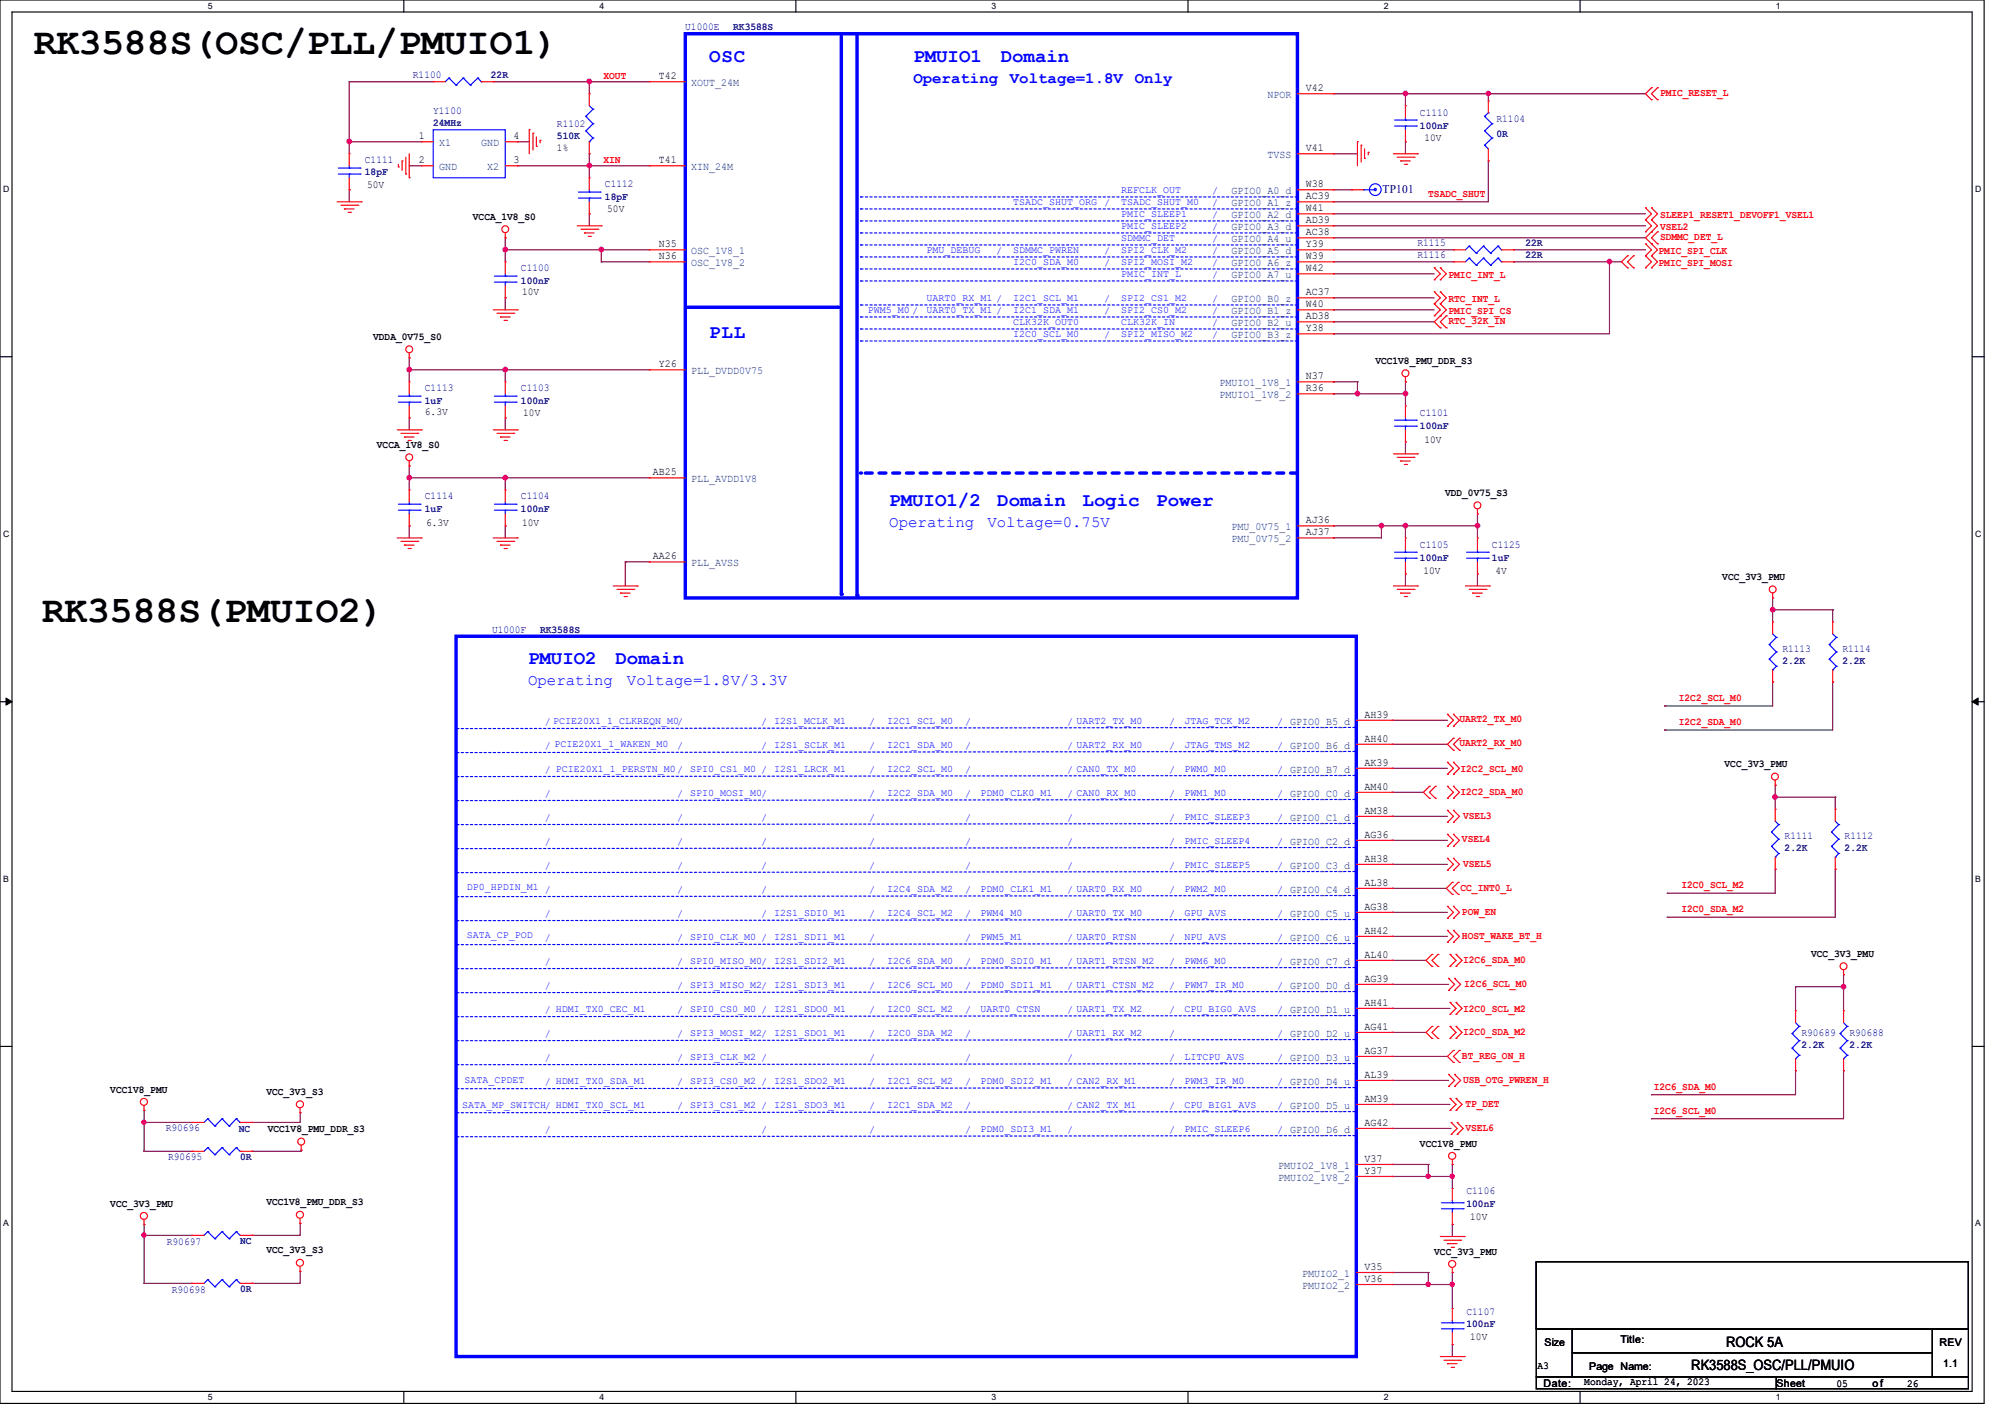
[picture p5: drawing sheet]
<svg xmlns="http://www.w3.org/2000/svg" width="297mm" height="210mm" viewBox="0 0 297 210" stroke-linecap="round" stroke-linejoin="round" font-family="sans-serif">
<defs><g id="words">
<g font-size="5.6">
<text x="5" y="8">RK3588S(OSC/PLL/PMUIO1)</text>
<text x="6.2" y="92.1">RK3588S(PMUIO2)</text>
</g>
<g font-size="2.8" fill="#00f">
<text x="105.1" y="9.1">OSC</text>
<text x="135.3" y="9.1">PMUIO1</text>
<text x="148.3" y="9.1">Domain</text>
<text x="105.1" y="50">PLL</text>
<text x="131.7" y="74.9">PMUIO1/2</text>
<text x="147.7" y="74.9">Domain</text>
<text x="160.4" y="74.9">Logic</text>
<text x="171.3" y="74.9">Power</text>
<text x="78.2" y="98.4">PMUIO2</text>
<text x="91.2" y="98.4">Domain</text>
</g>
<g font-size="2.3" fill="#00f">
<text x="135.3" y="12.2">Operating</text>
<text x="149.6" y="12.2">Voltage=1.8V</text>
<text x="168.1" y="12.2">Only</text>
<text x="131.7" y="78">Operating</text>
<text x="146.3" y="78">Voltage=0.75V</text>
<text x="78.2" y="101.5">Operating</text>
<text x="92.9" y="101.5">Voltage=1.8V/3.3V</text>
</g>
<g font-size="2.1">
<text x="250.5" y="202.9">RK3588S_OSC/PLL/PMUIO</text>
<text x="255.7" y="199.5">ROCK 5A</text>
</g>
<text font-size="1.7" fill="#000080" x="204.8" y="28.6">TP101</text>
<g font-size="1.6" fill="#000080">
<text x="101.5" y="4.4">U1000E</text>
<text x="108.6" y="4.5">RK3588S</text>
<text x="61.2" y="11.6">R1100</text>
<text x="72.7" y="11.6">22R</text>
<text x="64.2" y="16.9">Y1100</text>
<text x="210.3" y="17.2">C1110</text>
<text x="64.2" y="18.7">24MHz</text>
<text x="82.5" y="18.8">R1102</text>
<text x="82.5" y="20.7">510K</text>
<text x="210.3" y="19">100nF</text>
<text x="221.7" y="18.1">R1104</text>
<text x="221.7" y="20.3">0R</text>
<text x="54.1" y="24.2">C1111</text>
<text x="54.1" y="26">18pF</text>
<text x="89.6" y="27.7">C1112</text>
<text x="89.6" y="29.5">18pF</text>
<text x="77.2" y="40.2">C1100</text>
<text x="77.2" y="42">100nF</text>
<text x="210" y="38.2">R1116</text>
<text x="210" y="36.4">R1115</text>
<text x="226" y="38.3">22R</text>
<text x="226" y="36.5">22R</text>
<text x="62.9" y="58">C1113</text>
<text x="62.9" y="59.8">1uF</text>
<text x="77.2" y="58">C1103</text>
<text x="77.2" y="59.8">100nF</text>
<text x="210.3" y="61.7">C1101</text>
<text x="210.3" y="63.5">100nF</text>
<text x="62.9" y="74">C1114</text>
<text x="62.9" y="75.8">1uF</text>
<text x="77.2" y="74">C1104</text>
<text x="77.2" y="75.8">100nF</text>
<text x="210.3" y="81.2">C1105</text>
<text x="210.3" y="83.1">100nF</text>
<text x="221" y="81.2">C1125</text>
<text x="221" y="83.1">1uF</text>
<text x="72.9" y="93.7">U1000F</text>
<text x="80" y="93.7">RK3588S</text>
<text x="264" y="96.5">R1113</text>
<text x="264" y="98.3">2.2K</text>
<text x="272.9" y="96.5">R1114</text>
<text x="272.9" y="98.3">2.2K</text>
<text x="264.4" y="124.2">R1111</text>
<text x="273.3" y="124.2">R1112</text>
<text x="264.4" y="126.1">2.2K</text>
<text x="273.3" y="126.1">2.2K</text>
<text x="266.9" y="153.4">R90689</text>
<text x="266.9" y="155.2">2.2K</text>
<text x="274" y="153.4">R90688</text>
<text x="274" y="155.2">2.2K</text>
<text x="24.6" y="167.5">R90696</text>
<text x="35.4" y="167.7">NC</text>
<text x="24.9" y="171.7">R90695</text>
<text x="35.6" y="171.8">0R</text>
<text x="217.2" y="176.9">C1106</text>
<text x="217.2" y="178.7">100nF</text>
<text x="24.7" y="184.4">R90697</text>
<text x="35.6" y="184.2">NC</text>
<text x="25.4" y="191.5">R90698</text>
<text x="35.6" y="191.3">0R</text>
<text x="217.2" y="194.7">C1107</text>
<text x="217.2" y="196.5">100nF</text>
</g>
<g font-size="1.6" fill="#f00">
<text x="89.4" y="11.8">XOUT</text>
<text x="245.9" y="14.3">PMIC_RESET_L</text>
<text x="89.4" y="24.2">XIN</text>
<text x="211.6" y="29.1">TSADC_SHUT</text>
<text x="245.9" y="34">VSEL2</text>
<text x="245.9" y="32.2">SLEEP1_RESET1_DEVOFF1_VSEL1</text>
<text x="245.9" y="35.6">SDMMC_DET_L</text>
<text x="214.6" y="41.1">PMIC_INT_L</text>
<text x="245.7" y="37.5">PMIC_SPI_CLK</text>
<text x="245.7" y="39.3">PMIC_SPI_MOSI</text>
<text x="214.6" y="46.4">PMIC_SPI_CS</text>
<text x="214.6" y="44.7">RTC_INT_L</text>
<text x="214.6" y="48">RTC_32K_IN</text>
<text x="216.2" y="106.9">UART2_TX_M0</text>
<text x="248.7" y="103.8">I2C2_SCL_M0</text>
<text x="248.7" y="107.4">I2C2_SDA_M0</text>
<text x="216.2" y="110.4">UART2_RX_M0</text>
<text x="216.4" y="114.3">I2C2_SCL_M0</text>
<text x="216.4" y="117.7">I2C2_SDA_M0</text>
<text x="216.6" y="124.7">VSEL4</text>
<text x="216.7" y="121.3">VSEL3</text>
<text x="216.4" y="131.9">CC_INT0_L</text>
<text x="216.7" y="128.4">VSEL5</text>
<text x="249.1" y="131.5">I2C0_SCL_M2</text>
<text x="216.6" y="135.5">POW_EN</text>
<text x="249.1" y="135.1">I2C0_SDA_M2</text>
<text x="216.6" y="139.1">HOST_WAKE_BT_H</text>
<text x="216.7" y="142.6">I2C6_SDA_M0</text>
<text x="216.7" y="149.9">I2C0_SCL_M2</text>
<text x="216.9" y="146.2">I2C6_SCL_M0</text>
<text x="216.7" y="153.3">I2C0_SDA_M2</text>
<text x="216.6" y="156.8">BT_REG_ON_H</text>
<text x="216.7" y="160.4">USB_OTG_PWREN_H</text>
<text x="245" y="161.4">I2C6_SDA_M0</text>
<text x="217.1" y="167.5">VSEL6</text>
<text x="217.1" y="164">TP_DET</text>
<text x="245" y="164.9">I2C6_SCL_M0</text>
</g>
<g font-size="1.6">
<text x="97.6" y="11.7">T42</text>
<text x="193.4" y="13.5">V42</text>
<text x="62.1" y="20.6">1</text>
<text x="76.1" y="20.6">4</text>
<text x="82.5" y="22.4">1%</text>
<text x="193.4" y="22.4">V41</text>
<text x="211" y="21">10V</text>
<text x="54.4" y="27.9">50V</text>
<text x="62.1" y="24.2">2</text>
<text x="76.1" y="24.2">3</text>
<text x="97.6" y="24.2">T41</text>
<text x="193.4" y="27.7">W38</text>
<text x="193.4" y="29.5">AC39</text>
<text x="70.1" y="32.6">VCCA_1V8_S0</text>
<text x="90" y="31.5">50V</text>
<text x="193.4" y="31.3">W41</text>
<text x="193.4" y="33.1">AD39</text>
<text x="193.4" y="34.8">AC38</text>
<text x="97.6" y="36.6">N35</text>
<text x="97.6" y="38.4">N36</text>
<text x="193.4" y="40.2">W42</text>
<text x="193.4" y="38.4">W39</text>
<text x="193.4" y="36.6">Y39</text>
<text x="77.3" y="43.7">10V</text>
<text x="193.4" y="47.3">AD38</text>
<text x="193.4" y="43.7">AC37</text>
<text x="193.4" y="45.5">W40</text>
<text x="55.3" y="50.3">VDDA_0V75_S0</text>
<text x="193.4" y="49.1">Y38</text>
<text x="203.7" y="53.9">VCC1V8_PMU_DDR_S3</text>
<text x="97.6" y="54.4">Y26</text>
<text x="193.4" y="56.2">N37</text>
<text x="193.4" y="58">R36</text>
<text x="62.9" y="61.5">6.3V</text>
<text x="77.5" y="61.7">10V</text>
<text x="211" y="65.6">10V</text>
<text x="55.8" y="66.3">VCCA_1V8_S0</text>
<text x="96.7" y="70.4">AB25</text>
<text x="63.1" y="77.8">6.3V</text>
<text x="77.3" y="77.8">10V</text>
<text x="193.4" y="77.5">AJ36</text>
<text x="214.1" y="73.4">VDD_0V75_S3</text>
<text x="96.7" y="82.8">AA26</text>
<text x="193.4" y="79.3">AJ37</text>
<text x="210.9" y="85">10V</text>
<text x="221.5" y="85">4V</text>
<text x="255.1" y="85.9">VCC_3V3_PMU</text>
<text x="202.1" y="106.3">AH39</text>
<text x="202.1" y="113.4">AK39</text>
<text x="202.1" y="109.9">AH40</text>
<text x="255.5" y="113.6">VCC_3V3_PMU</text>
<text x="202.1" y="117">AM40</text>
<text x="202.1" y="120.5">AM38</text>
<text x="202.1" y="124.1">AG36</text>
<text x="202.1" y="131.2">AL38</text>
<text x="202.1" y="127.6">AH38</text>
<text x="202.1" y="134.7">AG38</text>
<text x="202.1" y="138.3">AH42</text>
<text x="202.1" y="141.9">AL40</text>
<text x="268.3" y="141.7">VCC_3V3_PMU</text>
<text x="202.1" y="145.4">AG39</text>
<text x="202.1" y="149">AH41</text>
<text x="202.1" y="152.5">AG41</text>
<text x="16.3" y="161.8">VCC1V8_PMU</text>
<text x="202.1" y="159.6">AL39</text>
<text x="202.1" y="156.1">AG37</text>
<text x="39.5" y="162.2">VCC_3V3_S3</text>
<text x="39.7" y="167.7">VCC1V8_PMU_DDR_S3</text>
<text x="202.1" y="166.8">AG42</text>
<text x="202.1" y="163.2">AM39</text>
<text x="202.1" y="172.1">V37</text>
<text x="202.1" y="173.9">Y37</text>
<text x="210.3" y="169.8">VCC1V8_PMU</text>
<text x="16.3" y="178.7">VCC_3V3_PMU</text>
<text x="39.5" y="178.5">VCC1V8_PMU_DDR_S3</text>
<text x="39.5" y="185.6">VCC_3V3_S3</text>
<text x="212.5" y="185.8">VCC_3V3_PMU</text>
<text x="217.8" y="180.6">10V</text>
<text x="202.1" y="188.1">V35</text>
<text x="202.1" y="189.9">V36</text>
<text x="217.8" y="198.4">10V</text>
<text x="227.7" y="202.7">A3</text>
<text x="228.8" y="199.3">Size</text>
<text x="235.4" y="202.9">Page Name:</text>
<text x="240" y="199">Title:</text>
<text x="287.3" y="199.3">REV</text>
<text x="287.9" y="202.5">1.1</text>
<text x="228.6" y="205.4">Date:</text>
<text x="234.7" y="205.1">Monday, April 24, 2023</text>
<text x="263.1" y="205.4">Sheet</text>
<text x="272" y="205.4">05</text>
<text x="277.4" y="205.4">o f</text>
<text x="282.5" y="205.4">26</text>
</g>
<g font-size="1.6" fill="#004080">
<text x="102.4" y="12.7">XOUT_24M</text>
<text x="187.7" y="14.5">NPOR</text>
<text x="65.1" y="21.6">X1</text>
<text x="71.3" y="21.6">GND</text>
<text x="187.7" y="23.4">TVSS</text>
<text x="65.1" y="25.2">GND</text>
<text x="72.2" y="25.2">X2</text>
<text x="102.4" y="25.2">XIN_24M</text>
<text x="182.4" y="28.7">GPIO0_A0_d</text>
<text x="182.4" y="32.3">GPIO0_A2_d</text>
<text x="182.4" y="34.1">GPIO0_A3_d</text>
<text x="182.4" y="30.5">GPIO0_A1_z</text>
<text x="182.4" y="35.9">GPIO0_A4_u</text>
<text x="102.4" y="37.6">OSC_1V8_1</text>
<text x="102.4" y="39.4">OSC_1V8_2</text>
<text x="182.4" y="41.2">GPIO0_A7_u</text>
<text x="182.4" y="39.4">GPIO0_A6_z</text>
<text x="182.4" y="37.6">GPIO0_A5_d</text>
<text x="182.4" y="44.7">GPIO0_B0_z</text>
<text x="182.4" y="46.5">GPIO0_B1_z</text>
<text x="182.4" y="48.3">GPIO0_B2_u</text>
<text x="182.4" y="50.1">GPIO0_B3_z</text>
<text x="102.4" y="55.4">PLL_DVDD0V75</text>
<text x="180.6" y="57.2">PMUIO1_1V8_1</text>
<text x="180.6" y="59">PMUIO1_1V8_2</text>
<text x="102.4" y="71.4">PLL_AVDD1V8</text>
<text x="102.4" y="83.9">PLL_AVSS</text>
<text x="182.4" y="78.5">PMU_0V75_1</text>
<text x="182.4" y="80.3">PMU_0V75_2</text>
<text x="189.4" y="173.1">PMUIO2_1V8_1</text>
<text x="189.4" y="174.9">PMUIO2_1V8_2</text>
<text x="192.9" y="189.1">PMUIO2_1</text>
<text x="192.9" y="190.9">PMUIO2_2</text>
</g>
<g font-size="1.5" fill="#00f">
<text x="166.1" y="28.6">REFCLK_OUT</text>
<text x="179.6" y="28.8">/</text>
<text x="150.1" y="30.4">TSADC_SHUT_ORG</text>
<text x="163.6" y="30.6">/</text>
<text x="166.1" y="35.7">SDMMC_DET</text>
<text x="166.1" y="34">PMIC_SLEEP2</text>
<text x="166.1" y="32.2">PMIC_SLEEP1</text>
<text x="166.1" y="30.4">TSADC_SHUT_M0</text>
<text x="179.6" y="35.9">/</text>
<text x="179.6" y="34.1">/</text>
<text x="179.6" y="32.3">/</text>
<text x="179.6" y="30.6">/</text>
<text x="137.2" y="37.5">PMU_DEBUG</text>
<text x="147.6" y="37.7">/</text>
<text x="150.1" y="39.3">I2C0_SDA_M0</text>
<text x="150.1" y="37.5">SDMMC_PWREN</text>
<text x="163.6" y="39.5">/</text>
<text x="163.6" y="37.7">/</text>
<text x="166.1" y="41.1">PMIC_INT_L</text>
<text x="166.1" y="39.3">SPI2_MOSI_M2</text>
<text x="166.1" y="37.5">SPI2_CLK_M2</text>
<text x="179.6" y="41.2">/</text>
<text x="179.6" y="39.5">/</text>
<text x="179.6" y="37.7">/</text>
<text x="128.6" y="46.4">PWM5_M0 /</text>
<text x="137.2" y="46.4">UART0_TX_M1 /</text>
<text x="137.2" y="44.6">UART0_RX_M1 /</text>
<text x="150.1" y="46.4">I2C1_SDA_M1</text>
<text x="150.1" y="44.6">I2C1_SCL_M1</text>
<text x="163.6" y="46.6">/</text>
<text x="163.6" y="44.8">/</text>
<text x="166.1" y="46.4">SPI2_CS0_M2</text>
<text x="166.1" y="44.6">SPI2_CS1_M2</text>
<text x="179.6" y="46.6">/</text>
<text x="179.6" y="44.8">/</text>
<text x="150.1" y="50">I2C0_SCL_M0</text>
<text x="150.1" y="48.2">CLK32K_OUT0</text>
<text x="163.6" y="50.1">/</text>
<text x="166.1" y="48.2">CLK32K_IN</text>
<text x="166.1" y="50">SPI2_MISO_M2</text>
<text x="179.6" y="48.3">/</text>
<text x="179.6" y="50.1">/</text>
<text x="80.7" y="107.4">/ PCIE20X1_1_CLKREQN_M0/</text>
<text x="112.7" y="107.4">/</text>
<text x="114.7" y="107.2">I2S1_MCLK_M1</text>
<text x="128.7" y="107.4">/</text>
<text x="131.4" y="107.2">I2C1_SCL_M0</text>
<text x="143" y="107.4">/</text>
<text x="158.1" y="107.4">/ UART2_TX_M0</text>
<text x="173.2" y="107.4">/</text>
<text x="175.5" y="107.2">JTAG_TCK_M2</text>
<text x="189.2" y="107.4">/ GPIO0_B5_d</text>
<text x="80.7" y="110.9">/ PCIE20X1_1_WAKEN_M0</text>
<text x="100.3" y="110.9">/</text>
<text x="112.7" y="110.9">/</text>
<text x="114.7" y="110.7">I2S1_SCLK_M1</text>
<text x="128.7" y="110.9">/</text>
<text x="131.4" y="110.7">I2C1_SDA_M0</text>
<text x="143" y="110.9">/</text>
<text x="158.1" y="110.9">/ UART2_RX_M0</text>
<text x="173.2" y="110.9">/</text>
<text x="175.5" y="110.7">JTAG_TMS_M2</text>
<text x="189.2" y="110.9">/ GPIO0_B6_d</text>
<text x="80.7" y="114.5">/ PCIE20X1_1_PERSTN_M0/</text>
<text x="80.7" y="118">/</text>
<text x="100.3" y="118">/</text>
<text x="102.2" y="114.3">SPI0_CS1_M0 /</text>
<text x="102.2" y="117.9">SPI0_MOSI_M0/</text>
<text x="114.7" y="114.3">I2S1_LRCK_M1</text>
<text x="128.7" y="114.5">/</text>
<text x="128.7" y="118">/</text>
<text x="131.4" y="114.3">I2C2_SCL_M0</text>
<text x="131.4" y="117.9">I2C2_SDA_M0</text>
<text x="143" y="114.5">/</text>
<text x="143" y="118">/</text>
<text x="145.2" y="117.9">PDM0_CLK0_M1</text>
<text x="158.1" y="118">/ CAN0_RX_M0</text>
<text x="158.1" y="114.5">/ CAN0_TX_M0</text>
<text x="173.2" y="114.5">/</text>
<text x="173.2" y="118">/</text>
<text x="175.5" y="114.3">PWM0_M0</text>
<text x="175.5" y="117.9">PWM1_M0</text>
<text x="189.2" y="114.5">/ GPIO0_B7_d</text>
<text x="189.2" y="118">/ GPIO0_C0_d</text>
<text x="80.7" y="121.6">/</text>
<text x="80.7" y="125.1">/</text>
<text x="100.3" y="125.1">/</text>
<text x="100.3" y="121.6">/</text>
<text x="112.7" y="125.1">/</text>
<text x="112.7" y="121.6">/</text>
<text x="128.7" y="121.6">/</text>
<text x="128.7" y="125.1">/</text>
<text x="143" y="121.6">/</text>
<text x="143" y="125.1">/</text>
<text x="158.1" y="125.1">/</text>
<text x="158.1" y="121.6">/</text>
<text x="173.2" y="121.6">/</text>
<text x="173.2" y="125.1">/</text>
<text x="175.5" y="121.4">PMIC_SLEEP3</text>
<text x="175.5" y="125">PMIC_SLEEP4</text>
<text x="189.2" y="121.6">/ GPIO0_C1_d</text>
<text x="189.2" y="125.1">/ GPIO0_C2_d</text>
<text x="69.2" y="131.7">DP0_HPDIN_M1</text>
<text x="80.7" y="128.7">/</text>
<text x="100.3" y="128.7">/</text>
<text x="112.7" y="128.7">/</text>
<text x="128.7" y="128.7">/</text>
<text x="143" y="128.7">/</text>
<text x="158.1" y="128.7">/</text>
<text x="173.2" y="128.7">/</text>
<text x="175.5" y="128.5">PMIC_SLEEP5</text>
<text x="189.2" y="128.7">/ GPIO0_C3_d</text>
<text x="80.7" y="132.2">/</text>
<text x="80.7" y="135.8">/</text>
<text x="100.3" y="135.8">/</text>
<text x="100.3" y="132.2">/</text>
<text x="112.7" y="135.8">/</text>
<text x="112.7" y="132.2">/</text>
<text x="114.7" y="135.6">I2S1_SDI0_M1</text>
<text x="128.7" y="132.2">/</text>
<text x="128.7" y="135.8">/</text>
<text x="131.4" y="132.1">I2C4_SDA_M2</text>
<text x="131.4" y="135.6">I2C4_SCL_M2</text>
<text x="143" y="132.2">/</text>
<text x="143" y="135.8">/</text>
<text x="145.2" y="132.1">PDM0_CLK1_M1</text>
<text x="145.2" y="135.6">PWM4_M0</text>
<text x="158.1" y="132.2">/ UART0_RX_M0</text>
<text x="158.1" y="135.8">/ UART0_TX_M0</text>
<text x="173.2" y="132.2">/</text>
<text x="173.2" y="135.8">/</text>
<text x="175.5" y="132.1">PWM2_M0</text>
<text x="175.5" y="135.6">GPU_AVS</text>
<text x="189.2" y="132.2">/ GPIO0_C4_d</text>
<text x="189.2" y="135.8">/ GPIO0_C5_u</text>
<text x="69.2" y="138.9">SATA_CP_POD</text>
<text x="80.7" y="139.4">/</text>
<text x="80.7" y="142.9">/</text>
<text x="100.3" y="142.9">/</text>
<text x="100.3" y="139.4">/</text>
<text x="102.2" y="139.2">SPI0_CLK_M0 /</text>
<text x="102.2" y="142.7">SPI0_MISO_M0/</text>
<text x="114.7" y="139.2">I2S1_SDI1_M1</text>
<text x="114.7" y="142.7">I2S1_SDI2_M1</text>
<text x="128.7" y="139.4">/</text>
<text x="128.7" y="142.9">/</text>
<text x="131.4" y="142.7">I2C6_SDA_M0</text>
<text x="143" y="139.4">/</text>
<text x="143" y="142.9">/</text>
<text x="145.2" y="139.2">PWM5_M1</text>
<text x="145.2" y="142.7">PDM0_SDI0_M1</text>
<text x="158.1" y="139.4">/ UART0_RTSN</text>
<text x="158.1" y="142.9">/ UART1_RTSN_M2</text>
<text x="173.2" y="139.4">/</text>
<text x="173.2" y="142.9">/</text>
<text x="175.5" y="139.2">NPU_AVS</text>
<text x="175.5" y="142.7">PWM6_M0</text>
<text x="189.2" y="139.4">/ GPIO0_C6_u</text>
<text x="189.2" y="142.9">/ GPIO0_C7_d</text>
<text x="80.7" y="146.5">/</text>
<text x="100.3" y="146.5">/</text>
<text x="102.2" y="146.3">SPI3_MISO_M2/</text>
<text x="102.2" y="149.9">SPI0_CS0_M0 /</text>
<text x="114.7" y="146.3">I2S1_SDI3_M1</text>
<text x="114.7" y="149.9">I2S1_SDO0_M1</text>
<text x="128.7" y="146.5">/</text>
<text x="131.4" y="146.3">I2C6_SCL_M0</text>
<text x="131.4" y="149.9">I2C0_SCL_M2</text>
<text x="143" y="146.5">/</text>
<text x="145.2" y="146.3">PDM0_SDI1_M1</text>
<text x="145.2" y="149.9">UART0_CTSN</text>
<text x="158.1" y="146.5">/ UART1_CTSN_M2</text>
<text x="173.2" y="146.5">/</text>
<text x="175.5" y="146.3">PWM7_IR_M0</text>
<text x="175.5" y="149.9">CPU_BIG0_AVS</text>
<text x="189.2" y="146.5">/ GPIO0_D0_d</text>
<text x="80.7" y="150">/ HDMI_TX0_CEC_M1</text>
<text x="80.7" y="153.6">/</text>
<text x="100.3" y="153.6">/</text>
<text x="100.3" y="150">/</text>
<text x="102.2" y="153.4">SPI3_MOSI_M2/</text>
<text x="114.7" y="153.4">I2S1_SDO1_M1</text>
<text x="128.7" y="150">/</text>
<text x="128.7" y="153.6">/</text>
<text x="131.4" y="153.4">I2C0_SDA_M2</text>
<text x="143" y="150">/</text>
<text x="143" y="153.6">/</text>
<text x="158.1" y="150">/ UART1_TX_M2</text>
<text x="158.1" y="153.6">/ UART1_RX_M2</text>
<text x="173.2" y="150">/</text>
<text x="173.2" y="153.6">/</text>
<text x="189.2" y="150">/ GPIO0_D1_u</text>
<text x="189.2" y="153.6">/ GPIO0_D2_u</text>
<text x="68.8" y="160.4">SATA_CPDET</text>
<text x="80.7" y="157.1">/</text>
<text x="80.7" y="160.7">/ HDMI_TX0_SDA_M1</text>
<text x="100.3" y="160.7">/</text>
<text x="100.3" y="157.1">/</text>
<text x="102.2" y="157">SPI3_CLK_M2 /</text>
<text x="102.2" y="160.5">SPI3_CS0_M2 /</text>
<text x="114.7" y="160.5">I2S1_SDO2_M1</text>
<text x="128.7" y="160.7">/</text>
<text x="128.7" y="157.1">/</text>
<text x="131.4" y="160.5">I2C1_SCL_M2</text>
<text x="143" y="157.1">/</text>
<text x="143" y="160.7">/</text>
<text x="145.2" y="160.5">PDM0_SDI2_M1</text>
<text x="158.1" y="160.7">/ CAN2_RX_M1</text>
<text x="158.1" y="157.1">/</text>
<text x="173.2" y="157.1">/</text>
<text x="173.2" y="160.7">/</text>
<text x="175.5" y="157">LITCPU_AVS</text>
<text x="175.5" y="160.5">PWM3_IR_M0</text>
<text x="189.2" y="157.1">/ GPIO0_D3_u</text>
<text x="189.2" y="160.7">/ GPIO0_D4_u</text>
<text x="68.5" y="164.1">SATA_MP_SWITCH/ HDMI_TX0_SCL_M1</text>
<text x="80.7" y="167.8">/</text>
<text x="100.3" y="164.3">/</text>
<text x="102.2" y="164.1">SPI3_CS1_M2 /</text>
<text x="112.7" y="167.8">/</text>
<text x="114.7" y="164.1">I2S1_SDO3_M1</text>
<text x="128.7" y="164.3">/</text>
<text x="128.7" y="167.8">/</text>
<text x="131.4" y="164.1">I2C1_SDA_M2</text>
<text x="143" y="164.3">/</text>
<text x="143" y="167.8">/</text>
<text x="145.2" y="167.6">PDM0_SDI3_M1</text>
<text x="158.1" y="167.8">/</text>
<text x="158.1" y="164.3">/ CAN2_TX_M1</text>
<text x="173.2" y="164.3">/</text>
<text x="173.2" y="167.8">/</text>
<text x="175.5" y="164.1">CPU_BIG1_AVS</text>
<text x="175.5" y="167.6">PMIC_SLEEP6</text>
<text x="189.2" y="164.3">/ GPIO0_D5_u</text>
<text x="189.2" y="167.8">/ GPIO0_D6_d</text>
</g>
<g font-size="1.3">
<text x="30.8" y="1.3">5</text>
<text x="88.8" y="1.3">4</text>
<text x="146.9" y="1.3">3</text>
<text x="205" y="1.3">2</text>
<text x="263.1" y="1.3">1</text>
<text x=".5" y="28.4">D</text>
<text x="292.6" y="28.4">D</text>
<text x=".5" y="79.5">C</text>
<text x="292.6" y="79.5">C</text>
<text x=".5" y="130.6">B</text>
<text x="292.6" y="130.6">B</text>
<text x=".5" y="181.7">A</text>
<text x="292.6" y="181.7">A</text>
<text x="30.8" y="207.4">5</text>
<text x="88.8" y="207.4">4</text>
<text x="146.9" y="207.4">3</text>
<text x="205" y="207.4">2</text>
<text x="263.1" y="207.4">1</text>
</g>
</g></defs>
<path d="M0 0h293.9v207.9h-293.9zM1.8 1.8h290.3v204.3h-290.3z" fill="none" stroke="#000" stroke-width=".17"/>
<g fill="#fff">
<path d="M30.8 .2h.7v1.4h-.7z"/>
<path d="M30.8 206.2h.7v1.4h-.7z"/>
</g>
<path d="M59.8 0v1.8M59.8 206.1v1.8" fill="none" stroke="#000" stroke-width=".17"/>
<g fill="#fff">
<path d="M88.8 .2h.7v1.4h-.7z"/>
<path d="M88.8 206.2h.7v1.4h-.7z"/>
</g>
<path d="M117.9 0v1.8M117.9 206.1v1.8" fill="none" stroke="#000" stroke-width=".17"/>
<g fill="#fff">
<path d="M146.9 .2h.7v1.4h-.7z"/>
<path d="M146.9 206.2h.7v1.4h-.7z"/>
</g>
<path d="M176 0v1.8M176 206.1v1.8" fill="none" stroke="#000" stroke-width=".17"/>
<g fill="#fff">
<path d="M205 .2h.7v1.4h-.7z"/>
<path d="M205 206.2h.7v1.4h-.7z"/>
</g>
<path d="M234.1 0v1.8M234.1 206.1v1.8" fill="none" stroke="#000" stroke-width=".17"/>
<g fill="#fff">
<path d="M263.1 .2h.6v1.4h-.6z"/>
<path d="M263.1 206.2h.6v1.4h-.6z"/>
<path d="M.5 27.3h.9v1.4h-.9z"/>
<path d="M292.6 27.3h.9v1.4h-.9z"/>
<path d="M.5 78.4h.9v1.4h-.9z"/>
<path d="M292.6 78.4h.9v1.4h-.9z"/>
</g>
<path d="M0 52.8h1.8M292.1 52.8h1.8" fill="none" stroke="#000" stroke-width=".17"/>
<g fill="#fff">
<path d="M.5 129.5h.8v1.4h-.8z"/>
<path d="M292.6 129.5h.8v1.4h-.8z"/>
</g>
<path d="M0 103.9h1.8M292.1 103.9h1.8" fill="none" stroke="#000" stroke-width=".17"/>
<path d="M.9 103.4l.9 .5-.9 .5zM292.1 103.9l.9-.5v1z" fill="#000" stroke="#000" stroke-width=".15"/>
<g fill="#fff">
<path d="M.5 180.5h.8v1.4h-.8z"/>
<path d="M292.6 180.5h.8v1.4h-.8z"/>
</g>
<path d="M0 155h1.8M292.1 155h1.8M227.6 186.9h64v9.9h-64zM227.6 196.8h5.3v7.1h-5.3zM232.9 196.8h53.4v3.6h-53.4zM286.3 196.8h5.3v7.1h-5.3zM227.6 203.9h35.5v1.8h-35.5zM232.9 200.4h53.4v3.5h-53.4zM263.1 203.9h28.5v1.8h-28.5z" fill="none" stroke="#000" stroke-width=".17"/>
<g fill="none" stroke="#800040" stroke-width=".17">
<path d="M51.7 12.1h.1M51.7 12.1v10.7M51.7 12.1h12.5M73.1 12.1h.1M73.1 12.1h23.1M87.3 12.1h.1M87.3 12.1v1.8M197.5 13.9h.1M197.5 13.9h46.3M208.2 13.9h.1M208.2 13.9v1.8M220.5 13.9h.1"/>
<path d="M220.5 13.9v1M51.7 21h.1M51.7 28.1h.1M51.7 28.1v1.8M51.7 21h10.7M60.6 24.6h.1M60.6 24.6h1.8M74.8 37h.1M74.8 35.2h.1M74.8 37h21.4M74.8 35.2v3.6M76.6 21h.1"/>
<path d="M76.6 24.6h.1M76.6 21h1.8M76.6 24.6h19.6M87.3 31.7h.1M87.3 22.8h.1M87.3 24.6h.1M87.3 22.8v3.5M87.3 31.7v1.7M89.1 38.8h.1M89.1 37h.1M89.1 38.8h7.1M89.1 37v1.8"/>
<path d="M197.5 33.4h.1M197.5 31.7h.1M197.5 29.9h.1M197.5 35.2h.1M197.5 37h.1M197.5 38.8h.1M197.5 22.8h.1M197.5 28.1h.1M197.5 33.4h46.3M197.5 31.7h46.3M197.5 35.2h46.3M197.5 37h17.8"/>
<path d="M197.5 38.8h17.8M197.5 22.8h3.6M197.5 28.1h2.7M208.2 21h.1M208.2 21v1.8M220.5 23.8h.1M220.5 23.8v6.1h-23M224.2 37h.1M224.2 38.8h.1M224.2 37h19.6M224.2 38.8h16M238.4 38.8h.1"/>
<path d="M238.4 38.8v10.6h-40.9M60.6 53h.1M60.6 54.8h.1M60.6 53v3.6M60.6 54.8h35.6M74.8 54.8h.1M74.8 44.1h.1M74.8 44.1v1.8M74.8 54.8v1.8M197.5 58.3h.1M197.5 56.6h.1M197.5 47.7h.1"/>
<path d="M197.5 45.9h.1M197.5 40.6h.1M197.5 49.4h.1M197.5 44.1h.1M197.5 58.3h10.7M197.5 56.6h3.6M197.5 47.7h15M197.5 45.9h15M197.5 40.6h15M197.5 44.1h15M201.1 56.6h.1M201.1 58.3h.1"/>
<path d="M201.1 56.6v1.7M208.2 58.3h.1M208.2 56.6h.1M208.2 56.6v3.5M60.6 69h.1M60.6 77.9h.1M60.6 70.8h.1M60.6 61.9h.1M60.6 70.8h35.6M60.6 61.9v1.8M60.6 69v3.6M60.6 77.9v1.8"/>
<path d="M74.8 70.8h.1M74.8 77.9h.1M74.8 61.9h.1M74.8 61.9v1.8M74.8 70.8v1.8M74.8 77.9v1.8M197.5 77.9h.1M197.5 79.7h.1M197.5 77.9h21.4M204.6 77.9h.1M204.6 77.9v1.8h-7.1M208.2 77.9h.1"/>
<path d="M208.2 65.4h.1M208.2 65.4v1.8M208.2 77.9v1.8M218.9 77.9h.1M218.9 76.1h.1M218.9 76.1v3.6M92.6 83.2h.1M92.6 83.2v3.6M92.6 83.2h3.6M208.2 85h.1M208.2 85v1.8M218.9 85h.1"/>
<path d="M218.9 85v1.8M262.6 88.6h.1M262.6 90.3h.1M262.6 88.6v3.5M262.6 90.3h8.9M271.5 90.3h.1M271.5 90.3v1.8M206.2 106.7h.1M206.2 110.2h.1M206.2 113.8h.1M206.2 117.3h.1M206.2 106.7h8.2"/>
<path d="M206.2 110.2h8.2M206.2 113.8h8.2M206.2 117.3h4.7M246.6 104.6h.1M246.6 108.1h.1M262.6 101h.1M262.6 101v3.6h-16M263 116.3h.1M263 118.1h.1M263 116.3v3.5M263 118.1h8.9M271.5 101h.1"/>
<path d="M271.5 101v7.1h-24.9M271.9 118.1h.1M271.9 118.1v1.7M206.2 120.9h.1M206.2 128h.1M206.2 124.5h.1M206.2 131.6h.1M206.2 135.1h.1M206.2 138.7h.1M206.2 120.9h8.2M206.2 128h8.2M206.2 124.5h8.2"/>
<path d="M206.2 131.6h8M206.2 135.1h8.2M206.2 138.7h8.2M247 132.3h.1M247 135.8h.1M263 128.7h.1M263 128.7v3.6h-16M271.9 128.7h.1M271.9 128.7v7.1h-24.9M206.2 142.2h.1M206.2 145.8h.1M206.2 149.4h.1"/>
<path d="M206.2 152.9h.1M206.2 156.5h.1M206.2 142.2h5M206.2 145.8h8.4M206.2 149.4h8.6M206.2 152.9h5M206.2 156.5h8.2M266 146.1h.1M266 158.6h.1M266 146.1v3.6M266 158.6v3.5h-21.4M266 146.1h7.1"/>
<path d="M273.1 144.4h.1M273.1 146.1h.1M273.1 158.6h.1M273.1 144.4v5.3M273.1 158.6v7.1h-28.5M21.3 166.2h.1M21.3 170.5h.1M21.3 164.5h.1M21.3 170.5h7.1M21.3 166.2h7.1M21.3 164.5v6M37.3 170.5h.1"/>
<path d="M37.3 166.2h.1M44.4 164.8h.1M44.4 164.8v1.4h-7.1M44.6 170.3h.1M44.6 170.3v.2h-7.3M206.2 167.1h.1M206.2 174.2h.1M206.2 172.5h.1M206.2 160h.1M206.2 163.6h.1M206.2 167.1h8.8M206.2 174.2h8.9"/>
<path d="M206.2 172.5h5.4M206.2 160h8.4M206.2 163.6h8.6M211.6 172.5h.1M211.6 174.2h.1M211.6 172.5v1.7M215.1 172.5h.1M215.1 174.2h.1M215.1 172.5v3.5M244.6 162.1h.1M244.6 165.7h.1M21.3 190.1h.1"/>
<path d="M21.3 183h.1M21.3 181.4h.1M21.3 183h7.1M21.3 181.4v8.7M21.3 190.1h7.1M37.3 183h.1M37.3 190.1h.1M44.4 181.2h.1M44.4 188.3h.1M44.4 181.2v1.8h-7.1M44.4 188.3v1.8h-7.1M206.2 190.2h.1"/>
<path d="M206.2 188.5h.1M206.2 190.2h8.9M206.2 188.5h5.4M211.6 188.5h.1M211.6 190.2h.1M211.6 188.5v1.7M215.1 181.4h.1M215.1 188.5h.1M215.1 199.1h.1M215.1 190.2h.1M215.1 181.4v1.7M215.1 188.5v5.3"/>
<path d="M215.1 199.1v1.8"/>
</g>
<g fill="#f0f" stroke="#f0f" stroke-width=".17">
<circle cx="87.3" cy="12.1" r=".34"/>
<circle cx="51.7" cy="21" r=".34"/>
<circle cx="87.3" cy="24.5" r=".34"/>
<circle cx="208.2" cy="77.9" r=".34"/>
<circle cx="204.6" cy="77.9" r=".34"/>
<circle cx="208.2" cy="58.3" r=".34"/>
<circle cx="201.1" cy="58.3" r=".34"/>
<circle cx="74.8" cy="70.7" r=".34"/>
<circle cx="60.6" cy="54.7" r=".34"/>
<circle cx="89.1" cy="37" r=".34"/>
<circle cx="74.8" cy="37" r=".34"/>
<circle cx="215.1" cy="174.2" r=".32"/>
<circle cx="211.6" cy="174.2" r=".32"/>
<circle cx="262.9" cy="118" r=".34"/>
<circle cx="211.6" cy="190.2" r=".32"/>
<circle cx="215.1" cy="190.2" r=".32"/>
<circle cx="208.2" cy="13.8" r=".34"/>
<circle cx="218.9" cy="77.9" r=".34"/>
<circle cx="74.8" cy="54.7" r=".34"/>
<circle cx="220.5" cy="13.8" r=".32"/>
<circle cx="262.6" cy="90.3" r=".34"/>
<circle cx="60.6" cy="70.7" r=".34"/>
<circle cx="238.4" cy="38.7" r=".34"/>
<circle cx="21.3" cy="166.2" r=".32"/>
<circle cx="21.3" cy="182.9" r=".32"/>
<circle cx="273.1" cy="146.1" r=".34"/>
</g>
<g fill="none" stroke="#f00" stroke-width=".17">
<path d="M78.4 19.2h.1M78.4 19.2v3.6M79 19.7h.1M79 19.7v2.5M87.3 13.9h.1M87.3 13.9v1.8M208.2 15.7h.1M208.2 15.7v1.7M208.2 19.2v1.8M244.6 13h.1M244.6 14.8h.1M244.6 13l-.8 .9 .8 .9"/>
<path d="M245.5 14.8h.1M245.5 13h.1M245.5 13l-.9 .9 .9 .9M50 29.9h3.5M50.5 30.4h2.5M51 30.9h.1M51 30.9h1.5M51.6 31.5h.3M51.7 22.8h.1M51.7 28.1h.1M51.7 22.8v1.8M51.7 26.3v1.8"/>
<path d="M51.9 31.5h.1M53 30.4h.1M53.5 29.9h.1M59 24.7h.1M59 24.3v.4M59.6 23.8h.1M59.6 23.8v1.4M60.1 25.8h.1M60.1 23.3v2.5M60.6 26.3h.1M60.6 22.8v3.5M74.8 35.2h.1"/>
<path d="M74.8 38.8h.1M74.8 34.5v.7M74.8 38.8v1.8M79.5 21.7h.1M79.5 20.3v1.4M80 20.8h.1M80 20.8v.4M85.5 33.4h3.6M86.1 34h2.5M86.6 34.5h.1M86.6 34.5h1.4M87.1 35h.4"/>
<path d="M87.3 22.8h.1M87.3 26.3h.1M87.3 31.7h.1M87.3 21v1.8M87.3 26.3v1.8M87.3 29.9v1.8M87.5 35h.1M88.6 34h.1M89.1 33.4h.1M200.2 28.1h.1M200.2 28.1h1.8M201.1 21h.1"/>
<path d="M201.1 21v3.6M201.6 21.5h.1M201.6 21.5v2.5M202.1 23.5h.1M202.1 22.1v1.4M202.7 22.6h.1M202.7 22.6v.3M206.4 22.8h3.6M207 23.3h2.5M207.5 23.8h.1M207.5 23.8h1.4M208 24.3h.4"/>
<path d="M208.2 21h.1M208.4 24.3h.1M209.5 23.3h.1M210 22.8h.1M212.5 39.7h.1M212.5 39.7l.9 .9-.9 .8M213.4 39.7h.1M213.4 39.7l.8 .9-.8 .8M215.3 38.8h.1M215.3 38.8h1.8M222.4 38.8h1.8M224.2 38.8h.1"/>
<path d="M241.1 37.9h.1M241.1 39.7h.1M241.1 37.9l-.9 .9 .9 .9M242 39.7h.1M242 37.9h.1M242 37.9l-.9 .9 .9 .9M243.8 34.3h.1M243.8 32.6h.1M243.8 30.8h.1M243.8 37.9h.1M243.8 36.1h.1M243.8 39.7h.1"/>
<path d="M243.8 32.6l.8 .8-.8 .9M243.8 30.8l.8 .9-.8 .9M243.8 36.1l.8 .9-.8 .9M243.8 37.9l.8 .9-.8 .9M244.6 34.3h.1M244.6 32.6h.1M244.6 30.8h.1M244.6 37.9h.1M244.6 36.1h.1M244.6 39.7h.1M244.6 32.6l.9 .8-1.7 1.8 1.7 1.8-.9 .9M244.6 30.8l.9 .9-.9 .9"/>
<path d="M244.6 37.9l.9 .9-.9 .9M245.5 36.1h.1M245.5 34.3h.1M245.5 34.3l-.9 .9 .9 .9M60.6 53h.1M60.6 52.3v.7M73.1 45.9h3.5M73.6 46.4h2.5M74.1 46.9h.1M74.1 46.9h1.5M74.7 47.5h.3M74.8 44.1h.1"/>
<path d="M74.8 56.6h.1M74.8 42.3v1.8M74.8 56.6v1.7M75 47.5h.1M76.1 46.4h.1M76.6 45.9h.1M208.2 56.6h.1M208.2 55.8v.8M212.5 46.8h.1M212.5 45h.1M212.5 41.4h.1M212.5 43.2h.1"/>
<path d="M212.5 45l.9 .9-.9 .9M212.5 43.2l.9 .9-.9 .9M213.4 46.8h.1M213.4 48.6h.1M213.4 45h.1M213.4 41.4h.1M213.4 43.2h.1M213.4 45l.8 .9-1.7 1.8 .9 .9M213.4 43.2l.8 .9-.8 .9M214.2 48.6h.1M214.2 46.8h.1M214.2 46.8l-.8 .9 .8 .9"/>
<path d="M58.8 79.7h3.6M58.8 63.7h3.6M59.4 64.2h2.5M59.9 64.7h.1M59.9 64.7h1.4M60.5 65.2h.3M60.6 69h.1M60.6 72.6h.1M60.6 77.9h.1M60.6 68.3v.7M60.6 72.6v1.7M60.6 76.1v1.8"/>
<path d="M60.8 65.2h.1M61.9 64.2h.1M62.4 79.7h.1M62.4 63.7h.1M73.1 79.7h3.5M73.1 63.7h3.5M73.6 64.2h2.5M74.1 64.7h.1M74.1 64.7h1.5M74.7 65.2h.3M74.8 61.9h.1M74.8 60.1v1.8"/>
<path d="M75 65.2h.1M76.1 64.2h.1M76.6 63.7h.1M76.6 79.7h.1M206.4 67.2h3.6M207 67.7h2.5M207.5 68.3h.1M207.5 68.3h1.4M208 68.8h.4M208.2 79.7h.1M208.2 60.1h.1M208.2 65.4h.1"/>
<path d="M208.2 60.1v1.8M208.2 63.7v1.7M208.2 79.7v1.7M208.4 68.8h.1M209.5 67.7h.1M210 67.2h.1M218.9 76.1h.1M218.9 75.4v.7M59.4 80.2h2.5M59.9 80.7h.1M59.9 80.7h1.4M60.5 81.2h.3"/>
<path d="M60.8 81.2h.1M61.9 80.2h.1M73.6 80.2h2.5M74.1 80.7h.1M74.1 80.7h1.5M74.7 81.2h.3M75 81.2h.1M76.1 80.2h.1M90.8 86.8h3.6M91.4 87.3h2.5M91.9 87.8h.1M91.9 87.8h1.4"/>
<path d="M92.5 88.3h.3M92.8 88.3h.1M93.9 87.3h.1M94.4 86.8h.1M206.4 86.8h3.6M207 87.3h2.5M207.5 87.8h.1M207.5 87.8h1.4M208 88.3h.4M208.2 85h.1M208.2 83.2v1.8M208.4 88.3h.1"/>
<path d="M209.5 87.3h.1M210 86.8h.1M217.1 86.8h3.5M217.6 87.3h2.5M218.1 87.8h.1M218.1 87.8h1.5M218.7 88.3h.3M219 88.3h.1M220.1 87.3h.1M220.6 86.8h.1M262.6 88.6h.1M262.6 92.1h.1"/>
<path d="M262.6 87.8v.8M262.6 92.1v1.8M262.6 99.2v1.8M271.5 92.1h.1M271.5 92.1v1.8M271.5 99.2v1.8M200.9 113.8h5.3M200.9 117.3h5.3M200.9 110.2h5.3M200.9 106.7h5.3M206.2 113.8h.1M206.2 117.3h.1"/>
<path d="M206.2 110.2h.1M206.2 106.7h.1M211.8 116.5h.1M211.8 118.2h.1M211.8 116.5l-.9 .8 .9 .9M212.6 118.2h.1M212.6 116.5h.1M212.6 116.5l-.8 .8 .8 .9M214.4 107.6h.1M214.4 105.8h.1M214.4 114.7h.1M214.4 112.9h.1"/>
<path d="M214.4 118.2h.1M214.4 116.5h.1M214.4 105.8l.9 .9-.9 .9M214.4 112.9l.9 .9-.9 .9M214.4 116.5l.9 .8-.9 .9M215.3 107.6h.1M215.3 105.8h.1M215.3 109.3h.1M215.3 111.1h.1M215.3 114.7h.1M215.3 112.9h.1M215.3 118.2h.1"/>
<path d="M215.3 116.5h.1M215.3 105.8l.9 .9-.9 .9M215.3 109.3l-.9 .9 .9 .9M215.3 112.9l.9 .9-.9 .9M215.3 116.5l.9 .8-.9 .9M216.2 111.1h.1M216.2 109.3h.1M216.2 109.3l-.9 .9 .9 .9M262.6 101h.1M263 116.3h.1M263 119.8h.1M263 115.6v.7"/>
<path d="M263 119.8v1.8M271.5 101h.1M200.9 120.9h5.3M200.9 124.5h5.3M200.9 131.6h5.3M200.9 135.1h5.3M200.9 138.7h5.3M200.9 128h5.3M206.2 120.9h.1M206.2 124.5h.1M206.2 131.6h.1M206.2 135.1h.1"/>
<path d="M206.2 138.7h.1M206.2 128h.1M214.4 121.8h.1M214.4 120h.1M214.4 128.9h.1M214.4 127.1h.1M214.4 125.3h.1M214.4 123.6h.1M214.4 139.6h.1M214.4 137.8h.1M214.4 136h.1M214.4 134.2h.1"/>
<path d="M214.4 120l.9 .9-.9 .9M214.4 127.1l.9 .9-.9 .9M214.4 123.6l.9 .9-.9 .8M214.4 137.8l.9 .9-.9 .9M214.4 134.2l.9 .9-.9 .9M215.1 130.7h.1M215.1 132.5h.1M215.1 130.7l-.9 .9 .9 .9M215.3 121.8h.1M215.3 120h.1M215.3 128.9h.1M215.3 127.1h.1"/>
<path d="M215.3 125.3h.1M215.3 123.6h.1M215.3 139.6h.1M215.3 137.8h.1M215.3 136h.1M215.3 134.2h.1M215.3 120l.9 .9-.9 .9M215.3 127.1l.9 .9-.9 .9M215.3 123.6l.9 .9-.9 .8M215.3 137.8l.9 .9-.9 .9M215.3 134.2l.9 .9-.9 .9M216 132.5h.1"/>
<path d="M216 130.7h.1M216 130.7l-.9 .9 .9 .9M263 128.7h.1M263 127v1.7M200.9 142.2h5.3M200.9 145.8h5.3M200.9 149.4h5.3M200.9 152.9h5.3M200.9 156.5h5.3M206.2 142.2h.1M206.2 145.8h.1M206.2 149.4h.1"/>
<path d="M206.2 152.9h.1M206.2 156.5h.1M212.1 152h.1M212.1 153.8h.1M212.1 141.4h.1M212.1 143.1h.1M212.1 152l-.9 .9 .9 .9M212.1 141.4l-.9 .8 .9 .9M213 153.8h.1M213 152h.1M213 143.1h.1M213 141.4h.1"/>
<path d="M213 152l-.9 .9 .9 .9M213 141.4l-.9 .8 .9 .9M214.6 159.1h.1M214.6 146.7h.1M214.6 144.9h.1M214.6 159.1l.9 .9-.9 .9M214.6 144.9l.9 .9-.9 .9M214.8 150.2h.1M214.8 148.5h.1M214.8 153.8h.1M214.8 152h.1M214.8 143.1h.1"/>
<path d="M214.8 141.4h.1M214.8 148.5l.9 .9-.9 .8M214.8 152l.9 .9-.9 .9M214.8 141.4l.9 .8-.9 .9M215.3 155.6h.1M215.3 157.4h.1M215.3 155.6l-.9 .9 .9 .9M215.5 159.1h.1M215.5 146.7h.1M215.5 144.9h.1M215.5 159.1l.9 .9-.9 .9M215.5 144.9l.9 .9-.9 .9"/>
<path d="M215.7 150.2h.1M215.7 148.5h.1M215.7 153.8h.1M215.7 152h.1M215.7 143.1h.1M215.7 141.4h.1M215.7 148.5l.9 .9-.9 .8M215.7 152l.9 .9-.9 .9M215.7 141.4l.9 .8-.9 .9M216.2 157.4h.1M216.2 155.6h.1M216.2 155.6l-.9 .9 .9 .9"/>
<path d="M266 149.7h.1M266 158.6h.1M266 149.7v1.8M266 156.8v1.8M273.1 144.4h.1M273.1 143.7v.7M21.3 164.5h.1M21.3 163.7v.8M44.4 164.8h.1M44.4 164.1v.7M44.6 170.3h.1M44.6 169.6v.7"/>
<path d="M200.9 167.1h5.3M200.9 160h5.3M200.9 163.6h5.3M200.9 172.5h5.3M200.9 174.2h5.3M206.2 167.1h.1M206.2 160h.1M206.2 163.6h.1M206.2 172.5h.1M206.2 174.2h.1M214.6 160.9h.1M214.8 164.5h.1"/>
<path d="M214.8 162.7h.1M214.8 162.7l.9 .9-.9 .9M215 168h.1M215 166.2h.1M215 166.2l.9 .9-.9 .9M215.1 172.5h.1M215.1 176h.1M215.1 171.7v.8M215.1 176v1.8M215.1 179.6v1.8M215.5 160.9h.1M215.7 164.5h.1"/>
<path d="M215.7 162.7h.1M215.7 162.7l.9 .9-.9 .9M215.9 168h.1M215.9 166.2h.1M215.9 166.2l.8 .9-.8 .9M21.3 181.4h.1M21.3 180.6v.8M28.4 190.1h.1M28.4 183h.1M28.4 190.1h1.8M28.4 183h1.8M35.6 190.1h1.7"/>
<path d="M35.6 183h1.7M37.3 190.1h.1M37.3 183h.1M44.4 181.2h.1M44.4 188.3h.1M44.4 180.5v.7M44.4 187.6v.7M200.9 188.5h5.3M200.9 190.2h5.3M206.2 188.5h.1M206.2 190.2h.1M213.4 183.1h3.5"/>
<path d="M213.9 183.7h2.5M214.4 184.2h.1M214.4 184.2h1.5M215 184.7h.3M215.1 188.5h.1M215.1 181.4h.1M215.1 187.7v.8M215.3 184.7h.1M216.4 183.7h.1M216.9 183.1h.1M213.4 200.9h3.5M213.9 201.5h2.5"/>
<path d="M214.4 202h.1M214.4 202h1.5M215 202.5h.3M215.3 202.5h.1M216.4 201.5h.1M216.9 200.9h.1"/>
<circle cx="74.8" cy="34" r=".51"/>
<circle cx="60.6" cy="51.7" r=".51"/>
<circle cx="208.2" cy="55.3" r=".51"/>
<circle cx="60.6" cy="67.7" r=".51"/>
<circle cx="218.9" cy="74.8" r=".51"/>
<circle cx="262.6" cy="87.3" r=".51"/>
<circle cx="262.9" cy="115" r=".51"/>
<circle cx="273.1" cy="143.1" r=".51"/>
<circle cx="21.3" cy="163.2" r=".52"/>
<circle cx="44.4" cy="179.9" r=".52"/>
<circle cx="44.4" cy="163.6" r=".52"/>
<circle cx="44.6" cy="169.1" r=".51"/>
<circle cx="215.1" cy="171.2" r=".52"/>
<circle cx="21.3" cy="180.1" r=".52"/>
<circle cx="44.4" cy="187" r=".52"/>
<circle cx="215.1" cy="187.2" r=".52"/>
</g>
<g fill="none" stroke="#00f" stroke-width=".17">
<path d="M86.8 17.2h.1M86.8 19.4h.1M86.8 17.2l1 1.1M86.8 19.4l1 1M87.3 15.7l.5 .5M87.8 16.2h.1M87.8 18.3h.1M87.8 16.2l-1 1M87.8 18.3l-1 1.1M206.6 18.7h3.2M206.6 17.8h3.2M208.2 17.8h.1"/>
<path d="M208.2 18.7h.1M208.2 17.4v.4M208.2 18.7v.5M209.8 18.7h.1M209.8 17.8h.1M50.1 25.8h3.2M50.1 24.9h3.2M51.7 24.9h.1M51.7 25.8h.1M51.7 24.6v.3M51.7 25.8v.5M53.3 25.8h.1"/>
<path d="M53.3 24.9h.1M85.7 29.3h3.2M85.7 28.4h3.2M87.3 21h.1M87.3 28.4h.1M87.3 29.3h.1M87.3 28.1v.3M87.3 29.3v.6M87.8 20.4h.1M87.8 20.4l-.5 .6M88.9 29.3h.1M88.9 28.4h.1"/>
<path d="M202 28.1h.1M202 28.1h1.8M217.6 38.2h.1M217.6 38.2l-.5 .6M217.6 38.2l1.1 1.1M218.7 39.3h.1M219.8 38.2h.1M219.8 38.2l-1.1 1.1M219.8 38.2l1 1.1M220.8 39.3h.1M221.9 38.2h.1M221.9 38.2l-1.1 1.1"/>
<path d="M221.9 38.2l.5 .6M222.4 38.8h.1M73.2 41.8h3.3M73.2 40.9h3.3M73.2 59.6h3.3M73.2 58.7h3.3M74.8 40.9h.1M74.8 41.8h.1M74.8 58.7h.1M74.8 59.6h.1M74.8 40.6v.3M74.8 41.8v.5"/>
<path d="M74.8 58.3v.4M74.8 59.6v.5M76.5 41.8h.1M76.5 40.9h.1M76.5 59.6h.1M76.5 58.7h.1M59 75.6h3.2M59 74.7h3.2M60.6 74.7h.1M60.6 75.6h.1M60.6 74.3v.4M60.6 75.6v.5"/>
<path d="M62.2 75.6h.1M62.2 74.7h.1M206.6 63.1h3.2M206.6 62.2h3.2M208.2 62.2h.1M208.2 63.1h.1M208.2 61.9v.3M208.2 63.1v.6M209.8 63.1h.1M209.8 62.2h.1M206.6 82.7h3.2M206.6 81.8h3.2"/>
<path d="M208.2 81.8h.1M208.2 82.7h.1M208.2 81.4v.4M208.2 82.7v.5M209.8 82.7h.1M209.8 81.8h.1M262.1 95.5h.1M262.1 97.6h.1M262.1 95.5l1 1.1M262.1 97.6l1 1.1M262.6 99.2h.1M262.6 93.9l.5 .5"/>
<path d="M263.1 94.4h.1M263.1 96.6h.1M263.1 98.7h.1M263.1 94.4l-1 1.1M263.1 96.6l-1 1M263.1 98.7l-.5 .5M271 95.5h.1M271 97.6h.1M271 95.5l1 1.1M271 97.6l1 1.1M271.5 99.2h.1M271.5 93.9l.5 .5"/>
<path d="M272 94.4h.1M272 96.6h.1M272 98.7h.1M272 94.4l-1 1.1M272 96.6l-1 1M272 98.7l-.5 .5M262.4 123.2h.1M262.4 125.3h.1M262.4 123.2l1.1 1.1M262.4 125.3l1.1 1.1M263 127h.1M263 121.6l.5 .5"/>
<path d="M263.5 122.1h.1M263.5 124.3h.1M263.5 126.4h.1M263.5 122.1l-1.1 1.1M263.5 124.3l-1.1 1M263.5 126.4l-.5 .6M265.5 153.1h.1M265.5 155.2h.1M265.5 153.1l1 1M265.5 155.2l1 1.1M266 156.8h.1M266 151.5l.5 .5"/>
<path d="M266.5 152h.1M266.5 154.1h.1M266.5 156.3h.1M266.5 152l-1 1.1M266.5 154.1l-1 1.1M266.5 156.3l-.5 .5M213.5 179h3.2M213.5 178.1h3.2M215.1 178.1h.1M215.1 179h.1M215.1 177.8v.3M215.1 179v.6"/>
<path d="M216.7 179h.1M216.7 178.1h.1M30.8 189.5h.1M30.8 182.4h.1M30.8 189.5l-.6 .6M30.8 189.5l1 1.1M30.8 182.4l-.6 .6M30.8 182.4l1 1.1M31.8 190.6h.1M31.8 183.5h.1M32.9 189.5h.1M32.9 182.4h.1"/>
<path d="M32.9 189.5l-1.1 1.1M32.9 189.5l1.1 1.1M32.9 182.4l-1.1 1.1M32.9 182.4l1.1 1.1M34 190.6h.1M34 183.5h.1M35 189.5h.1M35 182.4h.1M35 189.5l-1 1.1M35 189.5l.6 .6M35 182.4l-1 1.1M35 182.4l.6 .6"/>
<path d="M35.6 190.1h.1M35.6 183h.1"/>
<circle cx="203.7" cy="28.1" r=".16"/>
<circle cx="203.7" cy="28.1" r=".87"/>
</g>
<path d="M101.5 5h90.7v83.6h-90.7zM67.6 94.2h133.3v106.7h-133.3z" fill="none" stroke="#00f" stroke-width=".51"/>
<g fill="none" stroke="#00f" stroke-width=".17" stroke-dasharray=".3 .3">
<path d="M127.5 46.9h.1M192.2 46.9h-64.7M67.6 107.9h.1M67.6 111.5h.1M67.6 115h.1M67.6 118.6h.1M200.7 107.7l-133.1 .2M200.7 111.3l-133.1 .2M200.7 114.9l-133.1 .1M200.7 118.4l-133.1 .2M67.6 122.1h.1M67.6 125.7h.1"/>
<path d="M67.6 129.2h.1M67.6 132.8h.1M67.6 136.4h.1M67.6 139.9h.1M200.7 122l-133.1 .1M200.7 125.5l-133.1 .2M200.7 129.1l-133.1 .1M200.7 132.6l-133.1 .2M200.7 136.2l-133.1 .2M200.7 139.7l-133.1 .2M67.6 143.5h.1M67.6 147h.1"/>
<path d="M67.6 150.6h.1M67.6 154.1h.1M67.6 157.7h.1M200.7 143.3l-133.1 .2M200.7 146.9l-133.1 .1M200.7 150.4l-133.1 .2M200.7 154l-133.1 .1M200.7 157.5l-133.1 .2M67.6 161.2h.1M67.6 164.8h.1M67.6 168.4h.1M200.7 161.1l-133.1 .1"/>
<path d="M200.7 164.6l-133.1 .2M200.7 168.2l-133.1 .2"/>
</g>
<path d="M192.2 70.1h-64.7" fill="none" stroke="#00f" stroke-width=".51" stroke-dasharray="1 1"/>
<circle cx="127.5" cy="70.1" r=".25" fill="#00f" stroke-dasharray="1 1"/>
<g fill="none" stroke="#00f" stroke-width=".17" stroke-dasharray=".3 .3">
<path d="M127.5 29.2h.1M127.5 30.9h.1M127.5 32.7h.1M127.5 34.5h.1M127.5 36.3h.1M127.5 38.1h.1M127.5 39.8h.1M192.2 29.2h-64.7M192.2 30.9h-64.7M192.2 32.7h-64.7M192.2 34.5h-64.7M192.2 36.3h-64.7"/>
<path d="M192.2 38.1h-64.7M192.2 39.8h-64.7M127.5 41.6h.1M127.5 45.2h.1M127.5 48.7h.1M127.5 50.5h.1M192.2 41.6h-64.7M192.2 45.2h-64.7M192.2 48.7h-64.7M192.2 50.5h-64.7"/>
</g>
<path d="M127 5.2v83" fill="none" stroke="#00f" stroke-width=".51"/>
<circle cx="127" cy="88.2" r=".25" fill="#00f"/>
<path d="M124.6 5.3v82.7" fill="none" stroke="#00f" stroke-width=".51"/>
<circle cx="124.6" cy="88" r=".25" fill="#00f"/>
<path d="M101.7 45.5h22.4" fill="none" stroke="#00f" stroke-width=".51"/>
<circle cx="124.1" cy="45.5" r=".25" fill="#00f"/>
<g fill="none" stroke="#f00" stroke-width=".17">
<path d="M64.2 12.1h.1M64.2 12.1h1.8M71.3 12.1h1.8M73.1 12.1h.1M96.2 12.1h.1M96.2 12.1h5.3M192.2 13.9h5.3M197.5 13.9h.1M220.5 14.9h.1M220.5 14.9v1.8M62.4 21h.1M62.4 24.6h.1"/>
<path d="M62.4 24.6h1.8M62.4 21h1.8M74.8 24.6h1.8M74.8 21h1.8M76.6 24.6h.1M76.6 21h.1M96.2 24.6h.1M96.2 37h.1M96.2 38.8h.1M96.2 38.8h5.3M96.2 24.6h5.3M96.2 37h5.3"/>
<path d="M192.2 31.7h5.3M192.2 38.8h5.3M192.2 28.1h5.3M192.2 33.4h5.3M192.2 29.9h5.3M192.2 37h5.3M192.2 35.2h5.3M192.2 22.8h5.3M197.5 31.7h.1M197.5 38.8h.1M197.5 28.1h.1M197.5 33.4h.1"/>
<path d="M197.5 29.9h.1M197.5 35.2h.1M197.5 37h.1M197.5 22.8h.1M215.3 37h.1M215.3 37h1.8M220.5 23.8h.1M220.5 22.1v1.7M222.4 37h1.8M224.2 37h.1M60.6 56.6h.1M60.6 56.6v1.7"/>
<path d="M96.2 54.8h.1M96.2 54.8h5.3M192.2 47.7h5.3M192.2 49.4h5.3M192.2 44.1h5.3M192.2 45.9h5.3M192.2 40.6h5.3M192.2 56.6h5.3M192.2 58.3h5.3M197.5 47.7h.1M197.5 49.4h.1M197.5 44.1h.1"/>
<path d="M197.5 45.9h.1M197.5 40.6h.1M197.5 56.6h.1M197.5 58.3h.1M60.6 61.9h.1M60.6 60.1v1.8M74.8 72.6h.1M74.8 77.9h.1M74.8 72.6v1.7M74.8 76.1v1.8M96.2 70.8h.1M96.2 70.8h5.3"/>
<path d="M192.2 77.9h5.3M192.2 79.7h5.3M197.5 77.9h.1M197.5 79.7h.1M218.9 79.7h.1M218.9 79.7v1.7M96.2 83.2h.1M96.2 83.2h5.3M218.9 85h.1M218.9 83.2v1.8M271.9 119.8h.1M271.9 119.8v1.8"/>
<path d="M271.9 128.7h.1M271.9 127v1.7M273.1 149.7h.1M273.1 158.6h.1M273.1 149.7v1.8M273.1 156.8v1.8M28.4 166.2h.1M28.4 170.5h.1M28.4 166.2h1.8M28.4 170.5h1.8M35.6 166.2h1.7M35.6 170.5h1.7"/>
<path d="M37.3 166.2h.1M37.3 170.5h.1M215.1 193.8h.1M215.1 199.1h.1M215.1 193.8v1.8M215.1 197.4v1.7"/>
</g>
<g fill="none" stroke="#00f" stroke-width=".17">
<path d="M64.2 19.2h10.6v7.1h-10.6zM66.5 11.6h.1M66.5 11.6l-.5 .5M66.5 11.6l1.1 1M67.6 12.6h.1M68.6 11.6h.1M68.6 11.6l-1 1M68.6 11.6l1.1 1M69.7 12.6h.1M70.8 11.6h.1M70.8 11.6l-1.1 1M70.8 11.6l.5 .5"/>
<path d="M71.3 12.1h.1M219.9 19.4h.1M219.9 17.2h.1M219.9 19.4l1.1 1M219.9 17.2l1.1 1.1M220.5 16.7h.1M220.5 16.7l-.6 .5M221 18.3h.1M221 18.3l-1.1 1.1M217.6 36.4h.1M217.6 36.4l-.5 .6M217.6 36.4l1.1 1.1"/>
<path d="M218.7 37.5h.1M219.8 36.4h.1M219.8 36.4l-1.1 1.1M219.8 36.4l1 1.1M219.9 21.5h.1M219.9 21.5l.6 .6M220.8 37.5h.1M221 20.4h.1M221 20.4l-1.1 1.1M221.9 36.4h.1M221.9 36.4l-1.1 1.1M221.9 36.4l.5 .6"/>
<path d="M222.4 37h.1M59 59.6h3.2M59 58.7h3.2M60.6 58.7h.1M60.6 59.6h.1M60.6 58.3v.4M60.6 59.6v.5M62.2 59.6h.1M62.2 58.7h.1M73.2 75.6h3.3M73.2 74.7h3.3M74.8 74.7h.1"/>
<path d="M74.8 75.6h.1M74.8 74.3v.4M74.8 75.6v.5M76.5 75.6h.1M76.5 74.7h.1M217.3 82.7h3.2M217.3 81.8h3.2M218.9 81.8h.1M218.9 82.7h.1M218.9 81.4v.4M218.9 82.7v.5M220.5 82.7h.1"/>
<path d="M220.5 81.8h.1M271.3 123.2h.1M271.3 125.3h.1M271.3 123.2l1.1 1.1M271.3 125.3l1.1 1.1M271.9 127h.1M271.9 121.6l.5 .5M272.4 122.1h.1M272.4 124.3h.1M272.4 126.4h.1M272.4 122.1l-1.1 1.1M272.4 124.3l-1.1 1"/>
<path d="M272.4 126.4l-.5 .6M272.6 153.1h.1M272.6 155.2h.1M272.6 153.1l1 1M272.6 155.2l1 1.1M273.1 156.8h.1M273.1 151.5l.5 .5M273.6 152h.1M273.6 154.1h.1M273.6 156.3h.1M273.6 152l-1 1.1M273.6 154.1l-1 1.1"/>
<path d="M273.6 156.3l-.5 .5M30.8 165.7h.1M30.8 170h.1M30.8 165.7l-.6 .5M30.8 165.7l1 1.1M30.8 170l-.6 .5M30.8 170l1 1M31.8 166.8h.1M31.8 171h.1M32.9 165.7h.1M32.9 170h.1M32.9 165.7l-1.1 1.1"/>
<path d="M32.9 165.7l1.1 1.1M32.9 170l-1.1 1M32.9 170l1.1 1M34 166.8h.1M34 171h.1M35 165.7h.1M35 170h.1M35 165.7l-1 1.1M35 165.7l.6 .5M35 170l-1 1M35 170l.6 .5M35.6 166.2h.1"/>
<path d="M35.6 170.5h.1M213.5 196.8h3.2M213.5 195.9h3.2M215.1 195.9h.1M215.1 196.8h.1M215.1 195.6v.3M215.1 196.8v.6M216.7 196.8h.1M216.7 195.9h.1"/>
</g>
<g fill="#f0f" stroke="#f0f" stroke-width=".17">
<circle cx="87.3" cy="12.1" r=".34"/>
<circle cx="51.7" cy="21" r=".34"/>
<circle cx="87.3" cy="24.5" r=".34"/>
<circle cx="208.2" cy="77.9" r=".34"/>
<circle cx="204.6" cy="77.9" r=".34"/>
<circle cx="208.2" cy="58.3" r=".34"/>
<circle cx="201.1" cy="58.3" r=".34"/>
<circle cx="74.8" cy="70.7" r=".34"/>
<circle cx="60.6" cy="54.7" r=".34"/>
<circle cx="89.1" cy="37" r=".34"/>
<circle cx="74.8" cy="37" r=".34"/>
<circle cx="215.1" cy="174.2" r=".32"/>
<circle cx="211.6" cy="174.2" r=".32"/>
<circle cx="262.9" cy="118" r=".34"/>
<circle cx="211.6" cy="190.2" r=".32"/>
<circle cx="215.1" cy="190.2" r=".32"/>
<circle cx="208.2" cy="13.8" r=".34"/>
<circle cx="218.9" cy="77.9" r=".34"/>
<circle cx="74.8" cy="54.7" r=".34"/>
<circle cx="220.5" cy="13.8" r=".32"/>
<circle cx="262.6" cy="90.3" r=".34"/>
<circle cx="60.6" cy="70.7" r=".34"/>
<circle cx="238.4" cy="38.7" r=".34"/>
<circle cx="21.3" cy="166.2" r=".32"/>
<circle cx="21.3" cy="182.9" r=".32"/>
<circle cx="273.1" cy="146.1" r=".34"/>
</g>
<use href="#words"/>
</svg>
